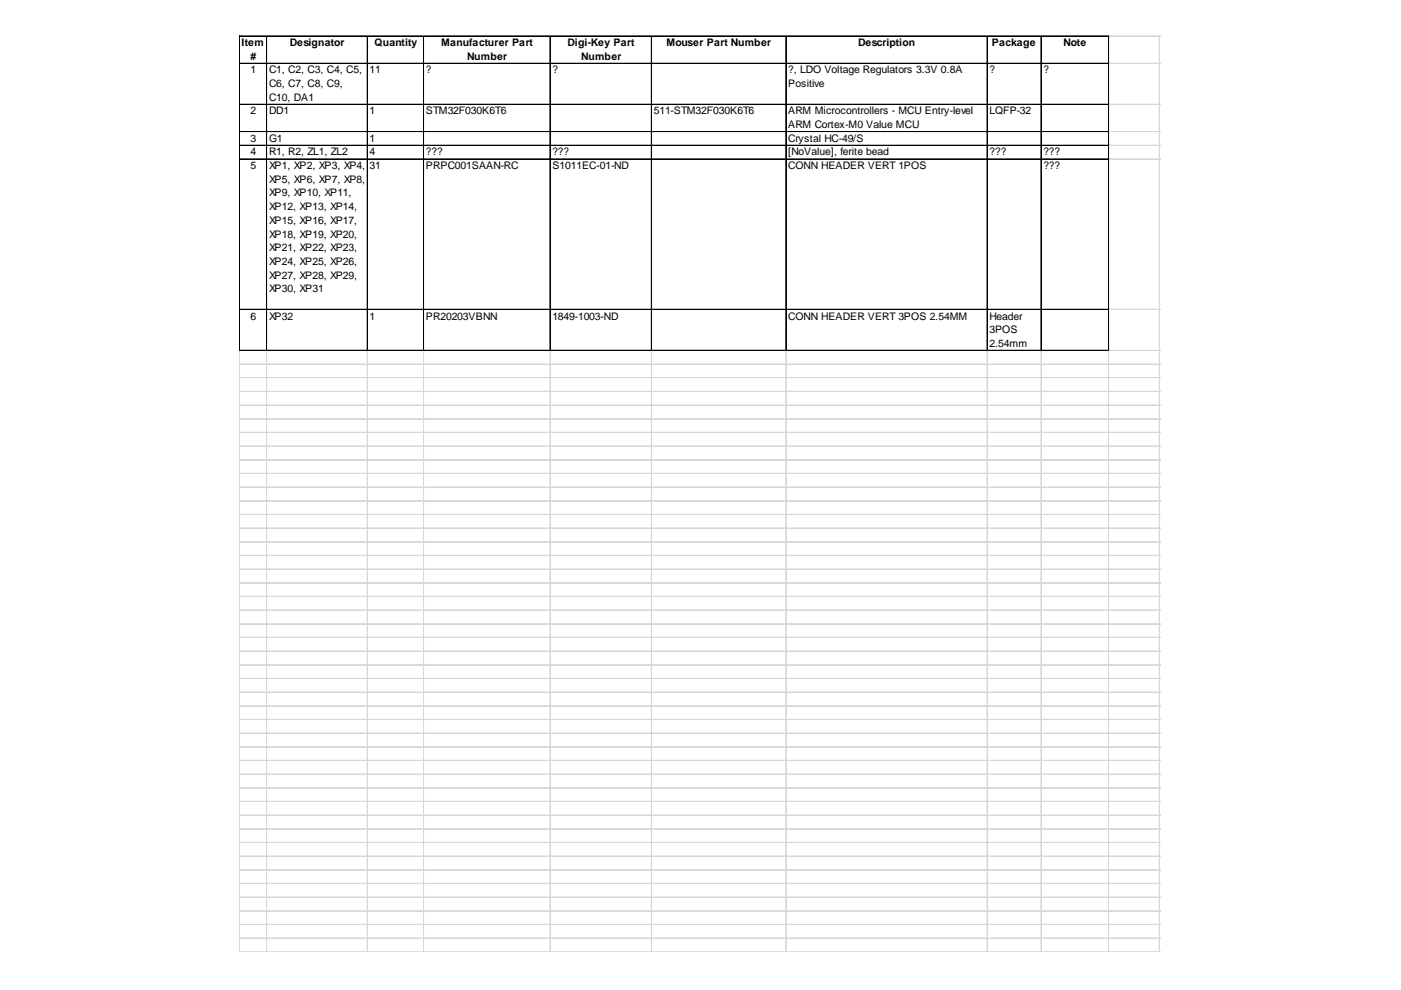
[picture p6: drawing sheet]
<svg xmlns="http://www.w3.org/2000/svg" width="297mm" height="210mm" viewBox="0 0 297 210" stroke-linecap="round" stroke-linejoin="round" font-family="sans-serif">
<defs><g id="words">
<g font-size="2.2">
<text x="51.2" y="9.8">Item</text>
<text x="61.5" y="9.8">Designator</text>
<text x="79.4" y="9.8">Quantity</text>
<text x="93.6" y="9.8">Manufacturer Part</text>
<text x="120.3" y="9.8">Digi-Key Part</text>
<text x="141.3" y="9.8">Mouser Part Number</text>
<text x="182" y="9.8">Description</text>
<text x="210.3" y="9.8">Package</text>
<text x="225.5" y="9.8">Note</text>
<text x="53.1" y="12.7">#</text>
<text x="53.1" y="15.6">1</text>
<text x="57" y="15.6">C1, C2, C3, C4, C5,</text>
<text x="78.4" y="15.6">11</text>
<text x="90.3" y="15.6">?</text>
<text x="99" y="12.7">Number</text>
<text x="117.1" y="15.6">?</text>
<text x="123.3" y="12.7">Number</text>
<text x="167.1" y="15.6">?, LDO Voltage Regulators 3.3V 0.8A</text>
<text x="209.8" y="15.6">?</text>
<text x="221.2" y="15.6">?</text>
<text x="57" y="18.5">C6, C7, C8, C9,</text>
<text x="57" y="21.4">C10, DA1</text>
<text x="167.1" y="18.5">Positive</text>
<text x="53.1" y="24.3">2</text>
<text x="57" y="24.3">DD1</text>
<text x="78.4" y="24.3">1</text>
<text x="90.3" y="24.3">STM32F030K6T6</text>
<text x="138.6" y="24.3">511-STM32F030K6T6</text>
<text x="167.1" y="24.3">ARM Microcontrollers - MCU Entry-level</text>
<text x="167.1" y="27.2">ARM Cortex-M0 Value MCU</text>
<text x="209.8" y="24.3">LQFP-32</text>
<text x="53.1" y="30.1">3</text>
<text x="53.1" y="33">4</text>
<text x="53.1" y="35.9">5</text>
<text x="57" y="30.1">G1</text>
<text x="57" y="33">R1, R2, ZL1, ZL2</text>
<text x="57" y="35.9">XP1, XP2, XP3, XP4,</text>
<text x="78.4" y="30.1">1</text>
<text x="78.4" y="33">4</text>
<text x="78.4" y="35.9">31</text>
<text x="90.3" y="33">???</text>
<text x="90.3" y="35.9">PRPC001SAAN-RC</text>
<text x="117.1" y="33">???</text>
<text x="117.1" y="35.9">S1011EC-01-ND</text>
<text x="167.1" y="30.1">Crystal HC-49/S</text>
<text x="167.1" y="33">[NoValue], ferite bead</text>
<text x="167.1" y="35.9">CONN HEADER VERT 1POS</text>
<text x="209.8" y="33">???</text>
<text x="221.2" y="33">???</text>
<text x="221.2" y="35.9">???</text>
<text x="57" y="38.8">XP5, XP6, XP7, XP8,</text>
<text x="57" y="41.7">XP9, XP10, XP11,</text>
<text x="57" y="44.6">XP12, XP13, XP14,</text>
<text x="57" y="47.5">XP15, XP16, XP17,</text>
<text x="57" y="50.4">XP18, XP19, XP20,</text>
<text x="57" y="53.3">XP21, XP22, XP23,</text>
<text x="57" y="56.2">XP24, XP25, XP26,</text>
<text x="57" y="59.1">XP27, XP28, XP29,</text>
<text x="57" y="61.9">XP30, XP31</text>
<text x="53.1" y="67.7">6</text>
<text x="57" y="67.7">XP32</text>
<text x="78.4" y="67.7">1</text>
<text x="90.3" y="67.7">PR20203VBNN</text>
<text x="117.1" y="67.7">1849-1003-ND</text>
<text x="167.1" y="67.7">CONN HEADER VERT 3POS 2.54MM</text>
<text x="209.8" y="67.7">Header</text>
<text x="209.8" y="70.6">3POS</text>
<text x="209.8" y="73.5">2.54mm</text>
</g>
</g></defs>
<g fill="none" stroke="#000" stroke-width=".21">
<path d="M50.7 7.6v66.8M50.8 7.6v66.8M50.9 7.6h184.3M50.9 7.7h184.3M50.9 13.4h184.3M50.9 13.5h184.3M56.5 7.8v66.6M56.6 7.8v66.6M77.9 7.8v66.6M89.8 7.8v66.6M89.9 7.8v66.6M116.6 7.8v66.6"/>
<path d="M116.7 7.8v66.6M138.1 7.8v66.6M138.2 7.8v66.6M166.6 7.8v66.6M166.7 7.8v66.6M209.3 7.8v66.6M220.7 7.8v66.6M220.8 7.8v66.6M235 7.8v66.6M235.1 7.8v66.6M50.9 22.1h184.3M50.9 22.2h184.3"/>
<path d="M50.9 27.9h184.3M50.9 28h184.3M50.9 30.8h184.3M50.9 30.9h184.3M50.9 33.7h184.3M50.9 33.8h184.3M50.9 65.6h184.3M50.9 65.7h184.3M50.9 74.3h184.3"/>
</g>
<g fill="none" stroke="#d0d7e5" stroke-width=".21">
<path d="M235.2 7.6h10.8M235.2 7.7h10.8M235.2 13.4h10.8M235.2 13.5h10.8M245.8 7.6v194.2M245.9 7.6v194.2M235.2 22.1h10.8M235.2 22.2h10.8M235.2 27.9h10.8M235.2 28h10.8M235.2 30.8h10.8M235.2 30.9h10.8"/>
<path d="M235.2 33.7h10.8M235.2 33.8h10.8M50.7 74.4v127.4M50.7 77.2h195.3M50.8 74.4v127.4M56.5 74.4v127.4M56.6 74.4v127.4M77.9 74.4v127.4M89.8 74.4v127.4M89.9 74.4v127.4M116.6 74.4v127.4M116.7 74.4v127.4"/>
<path d="M138.1 74.4v127.4M138.2 74.4v127.4M166.6 74.4v127.4M166.7 74.4v127.4M209.3 74.4v127.4M220.7 74.4v127.4M220.8 74.4v127.4M235 74.4v127.4M235.1 74.4v127.4M235.2 65.6h10.8M235.2 65.7h10.8M235.2 74.3h10.8"/>
<path d="M50.7 80.1h195.3M50.7 83h195.3M50.7 85.9h195.3M50.7 88.8h195.3M50.7 91.7h195.3M50.7 94.5h195.3M50.7 94.6h195.3M50.7 97.4h195.3M50.7 97.5h195.3M50.7 100.3h195.3M50.7 100.4h195.3M50.7 103.2h195.3"/>
<path d="M50.7 103.3h195.3M50.7 106.1h195.3M50.7 106.2h195.3M50.7 109h195.3M50.7 109.1h195.3M50.7 111.9h195.3M50.7 112h195.3M50.7 114.8h195.3M50.7 114.9h195.3M50.7 117.7h195.3M50.7 117.8h195.3M50.7 120.6h195.3"/>
<path d="M50.7 120.7h195.3M50.7 123.5h195.3M50.7 123.6h195.3M50.7 126.4h195.3M50.7 126.5h195.3M50.7 129.3h195.3M50.7 129.4h195.3M50.7 132.2h195.3M50.7 132.3h195.3M50.7 135.1h195.3M50.7 135.2h195.3M50.7 138h195.3"/>
<path d="M50.7 138.1h195.3M50.7 140.9h195.3M50.7 141h195.3M50.7 143.8h195.3M50.7 143.9h195.3M50.7 146.7h195.3M50.7 146.8h195.3M50.7 149.6h195.3M50.7 149.7h195.3M50.7 152.5h195.3M50.7 152.6h195.3M50.7 155.4h195.3"/>
<path d="M50.7 155.5h195.3M50.7 158.3h195.3M50.7 158.4h195.3M50.7 161.2h195.3M50.7 161.3h195.3M50.7 164.1h195.3M50.7 164.2h195.3M50.7 167h195.3M50.7 167.1h195.3M50.7 169.9h195.3M50.7 170h195.3M50.7 172.8h195.3"/>
<path d="M50.7 172.9h195.3M50.7 175.7h195.3M50.7 175.8h195.3M50.7 178.6h195.3M50.7 178.7h195.3M50.7 181.5h195.3M50.7 181.6h195.3M50.7 184.4h195.3M50.7 184.5h195.3M50.7 187.3h195.3M50.7 187.4h195.3M50.7 190.2h195.3"/>
<path d="M50.7 190.3h195.3M50.7 193.1h195.3M50.7 193.2h195.3M50.7 196h195.3M50.7 196.1h195.3M50.7 198.9h195.3M50.7 199h195.3M246 201.8h-195.3"/>
</g>
<use href="#words"/>
</svg>
